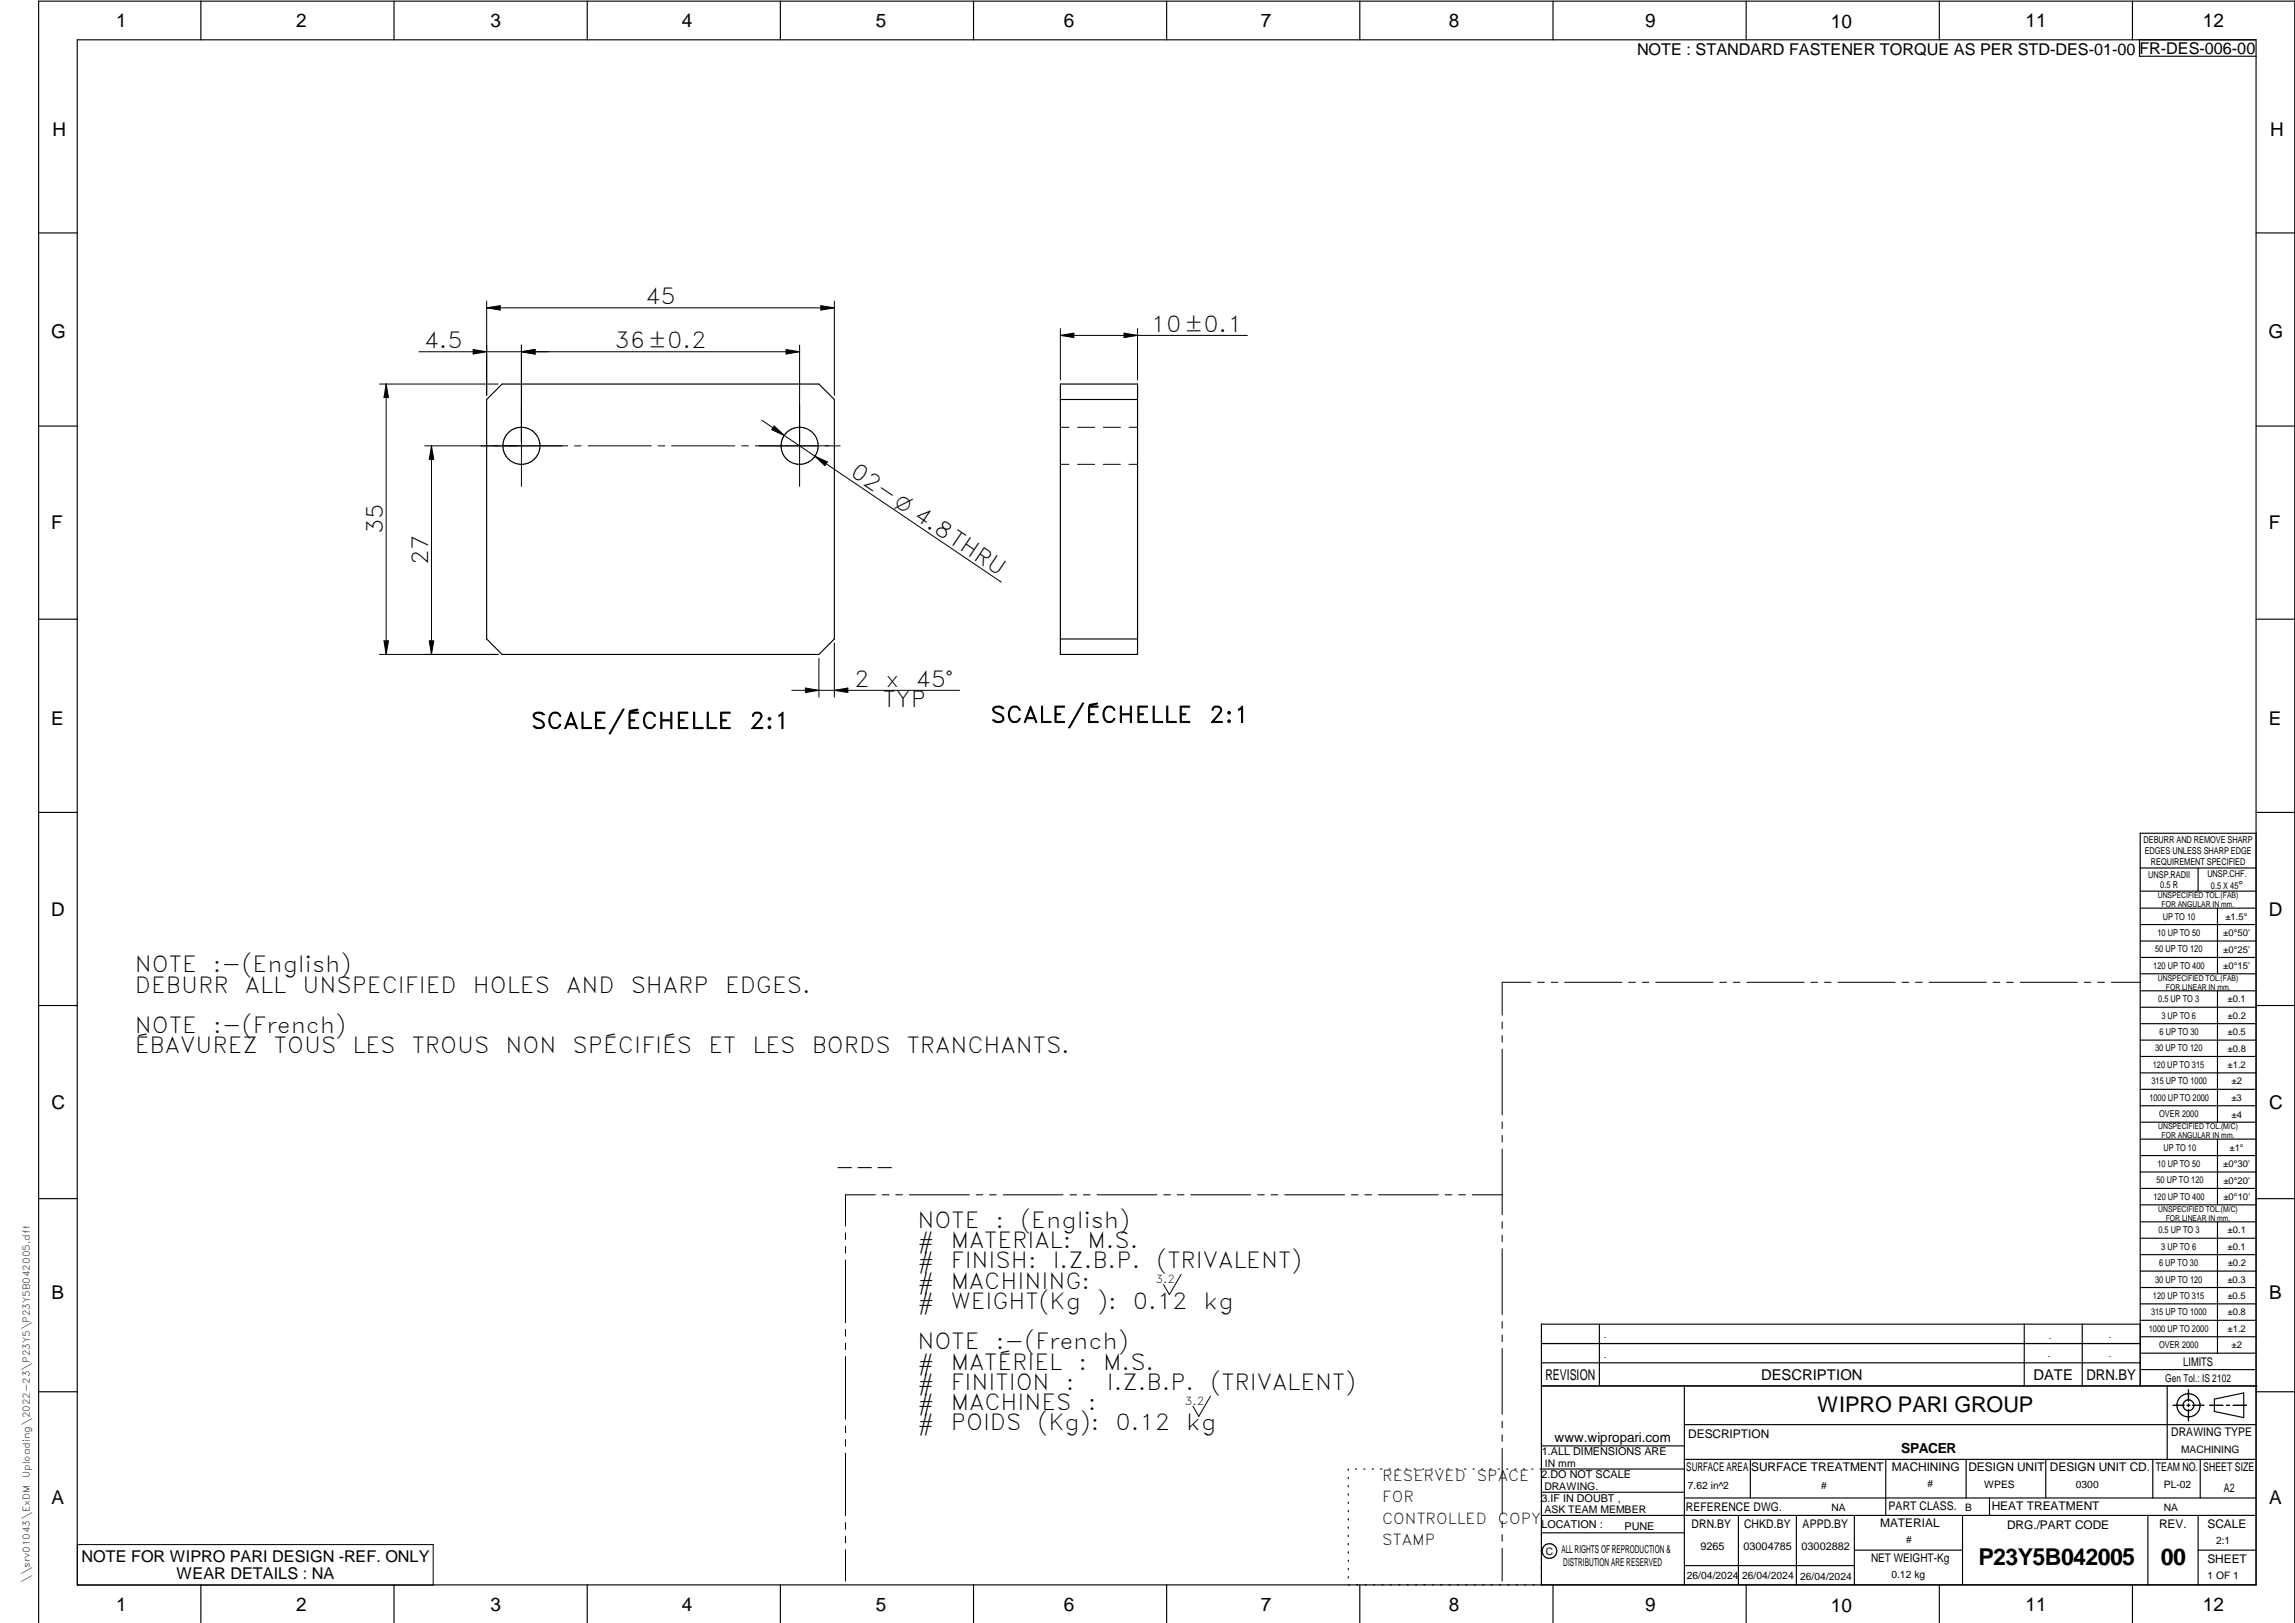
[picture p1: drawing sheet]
<svg xmlns="http://www.w3.org/2000/svg" width="594mm" height="420mm" viewBox="0 0 594 420" stroke-linecap="round" stroke-linejoin="round" font-family="sans-serif">
<defs><g id="words">
<g font-size="6">
<text x="512.1" y="405.2">P23Y5B042005</text>
<text x="559.4" y="405.2">00</text>
</g>
<g font-size="5.7">
<text x="167" y="78.8">45</text>
<text x="297.9" y="85.9">10±0.1</text>
<text x="109.7" y="90.2">4.5</text>
<text x="159.1" y="90.2">36±0.2</text>
<text x="219.8" y="123" transform="rotate(34 219.8 123)">02-O 4.8THRU</text>
<text x="99.1" y="138.4" transform="rotate(-90 99.1 138.4)">35</text>
<text x="110.8" y="146.4" transform="rotate(-90 110.8 146.4)">27</text>
<text x="221.1" y="177.8">2</text>
<text x="229.2" y="177.8">x</text>
<text x="237" y="177.8">45°</text>
<text x="228.5" y="183.1">TYP</text>
<text x="137.4" y="188.6">SCALE/ÉCHELLE</text>
<text x="194" y="188.6">2:1</text>
<text x="256.4" y="187">SCALE/ÉCHELLE</text>
<text x="313" y="187">2:1</text>
<text x="34.9" y="251.7">NOTE</text>
<text x="55.1" y="251.7">:-(English)</text>
<text x="34.9" y="256.9">DEBURR</text>
<text x="63.4" y="256.9">ALL</text>
<text x="78.3" y="256.9">UNSPECIFIED</text>
<text x="122.4" y="256.9">HOLES</text>
<text x="146.6" y="256.9">AND</text>
<text x="163.3" y="256.9">SHARP</text>
<text x="187.7" y="256.9">EDGES.</text>
<text x="34.9" y="267.4">NOTE</text>
<text x="55.2" y="267.4">:-(French)</text>
<text x="34.9" y="272.7">ÉBAVUREZ</text>
<text x="70.9" y="272.7">TOUS</text>
<text x="91.2" y="272.7">LES</text>
<text x="106.6" y="272.7">TROUS</text>
<text x="130.9" y="272.7">NON</text>
<text x="148.2" y="272.7">SPÉCIFIÉS</text>
<text x="183.4" y="272.7">ET</text>
<text x="194.8" y="272.7">LES</text>
<text x="210.1" y="272.7">BORDS</text>
<text x="234.7" y="272.7">TRANCHANTS.</text>
<text x="216.1" y="304.1">---</text>
<text x="237.5" y="317.8">NOTE</text>
<text x="257.7" y="317.8">:</text>
<text x="264.2" y="317.8">(English)</text>
<text x="237.5" y="323.1">#</text>
<text x="246.1" y="323.1">MATERIAL:</text>
<text x="281.5" y="323.1">M.S.</text>
<text x="237.5" y="328.3">#</text>
<text x="246.1" y="328.3">FINISH:</text>
<text x="272.5" y="328.3">I.Z.B.P.</text>
<text x="299.4" y="328.3">(TRIVALENT)</text>
<text x="237.5" y="333.6">#</text>
<text x="246.1" y="333.6">MACHINING:</text>
<text x="237.5" y="338.8">#</text>
<text x="246.1" y="338.8">WEIGHT(Kg</text>
<text x="284" y="338.8">):</text>
<text x="293.3" y="338.8">0.12</text>
<text x="311.6" y="338.8">kg</text>
<text x="237.5" y="349.3">NOTE</text>
<text x="257.7" y="349.3">:-(French)</text>
<text x="237.5" y="354.6">#</text>
<text x="237.5" y="359.8">#</text>
<text x="246.1" y="354.6">MATÉRIEL</text>
<text x="246.1" y="359.8">FINITION</text>
<text x="275.9" y="359.8">:</text>
<text x="279.2" y="354.6">:</text>
<text x="285.6" y="354.6">M.S.</text>
<text x="286.5" y="359.8">I.Z.B.P.</text>
<text x="313.4" y="359.8">(TRIVALENT)</text>
<text x="237.5" y="365.1">#</text>
<text x="246.1" y="365.1">MACHINES</text>
<text x="281.6" y="365.1">:</text>
<text x="237.5" y="370.3">#</text>
<text x="246.1" y="370.3">POIDS</text>
<text x="268.6" y="370.3">(Kg):</text>
<text x="288.8" y="370.3">0.12</text>
<text x="307.1" y="370.3">kg</text>
</g>
<text font-size="5.6" x="470.5" y="365.5">WIPRO PARI GROUP</text>
<g font-size="4.9">
<text x="30" y="7">1</text>
<text x="76.7" y="7">2</text>
<text x="127" y="7">3</text>
<text x="176.5" y="7">4</text>
<text x="226.7" y="7">5</text>
<text x="275.4" y="7">6</text>
<text x="326.4" y="7">7</text>
<text x="375" y="7">8</text>
<text x="425.8" y="7">9</text>
<text x="473.9" y="7.4">10</text>
<text x="524.3" y="7">11</text>
<text x="570.2" y="7">12</text>
<text x="13.6" y="35.2">H</text>
<text x="587.6" y="35.2">H</text>
<text x="13.2" y="87.5">G</text>
<text x="587.2" y="87.5">G</text>
<text x="13.3" y="137.1">F</text>
<text x="587.3" y="137.1">F</text>
<text x="13.3" y="187.6">E</text>
<text x="587.3" y="187.6">E</text>
<text x="13.3" y="237">D</text>
<text x="587.3" y="237">D</text>
<text x="13.4" y="287.1">C</text>
<text x="587.4" y="287.1">C</text>
<text x="13.4" y="336.3">B</text>
<text x="587.4" y="336.3">B</text>
<text x="13.4" y="389.3">A</text>
<text x="587.4" y="389.3">A</text>
<text x="30" y="417">1</text>
<text x="76.7" y="417">2</text>
<text x="127" y="417">3</text>
<text x="176.5" y="417">4</text>
<text x="226.7" y="417">5</text>
<text x="275.4" y="417">6</text>
<text x="326.4" y="417">7</text>
<text x="375" y="417">8</text>
<text x="425.8" y="417">9</text>
<text x="473.9" y="417.4">10</text>
<text x="524.3" y="417">11</text>
<text x="570.2" y="417">12</text>
</g>
<g font-size="4.2">
<text x="423.7" y="14.3">NOTE : STANDARD FASTENER TORQUE AS PER STD-DES-01-00</text>
<text x="553.8" y="14">FR-DES-006-00</text>
<text x="21.1" y="404.4">NOTE FOR WIPRO PARI DESIGN -REF. ONLY</text>
<text x="45.7" y="408.9">WEAR DETAILS : NA</text>
</g>
<g font-size="3.9">
<text x="357.8" y="383.4">RESERVED</text>
<text x="382.3" y="383.4">SPACE</text>
<text x="357.8" y="388.9">FOR</text>
<text x="357.8" y="394.5">CONTROLLED</text>
<text x="387.8" y="394.5">COPY</text>
<text x="357.8" y="400.1">STAMP</text>
</g>
<g font-size="3.8">
<text x="400.1" y="357.1">REVISION</text>
<text x="455.9" y="357.1">DESCRIPTION</text>
<text x="526.4" y="357.1">DATE</text>
<text x="540.1" y="357.1">DRN.BY</text>
</g>
<text font-size="3.6" x="492.2" y="376.2">SPACER</text>
<text font-size="3.5" x="402.4" y="373.3">www.wipropari.com</text>
<g font-size="3.1">
<text x="565.2" y="353.5">LIMITS</text>
<text x="562" y="371.7">DRAWING TYPE</text>
<text x="437" y="372.3">DESCRIPTION</text>
<text x="436.5" y="380.9">SURFACE AREA</text>
<text x="453.3" y="380.9">SURFACE TREATMENT</text>
<text x="489.7" y="380.9">MACHINING</text>
<text x="509.5" y="380.9">DESIGN UNIT</text>
<text x="530.6" y="380.9">DESIGN UNIT CD.</text>
<text x="558" y="380.7">TEAM NO.</text>
<text x="570.3" y="380.7">SHEET SIZE</text>
<text x="575.6" y="386.1">A2</text>
<text x="436.4" y="391.1">REFERENCE DWG.</text>
<text x="437.9" y="395.5">DRN.BY</text>
<text x="451.5" y="395.5">CHKD.BY</text>
<text x="466.6" y="395.5">APPD.BY</text>
<text x="486.7" y="395.4">MATERIAL</text>
<text x="488.9" y="391">PART CLASS.</text>
<text x="515.6" y="391">HEAT TREATMENT</text>
<text x="519.6" y="395.9">DRG./PART CODE</text>
<text x="558.9" y="395.6">REV.</text>
<text x="571.4" y="395.6">SCALE</text>
<text x="484.3" y="404.3">NET WEIGHT-Kg</text>
<text x="571.4" y="404.7">SHEET</text>
</g>
<text font-size="3" x="579.5" y="230.1">°</text>
<g font-size="2.8">
<text x="299.1" y="332.1">3.2</text>
<text x="560.5" y="357.7">Gen Tol.: IS 2102</text>
<text x="306.7" y="363.6">3.2</text>
<text x="399.1" y="376.7">1.ALL DIMENSIONS ARE</text>
<text x="399" y="382.7">2.DO NOT SCALE</text>
<text x="399" y="388.7">3.IF IN DOUBT ,</text>
<text x="399" y="395.5">LOCATION :</text>
<text x="420.5" y="396">PUNE</text>
<text x="440.2" y="401.3">9265</text>
<text x="451.3" y="401.2">03004785</text>
<text x="466.3" y="401.3">03002882</text>
<text x="404.2" y="402">ALL RIGHTS OF REPRODUCTION &amp;</text>
<text x="404.7" y="405.4">DISTRIBUTION ARE RESERVED</text>
</g>
<g font-size="2.7">
<text x="564.6" y="376.2">MACHINING</text>
<text x="399.9" y="379.7">IN mm</text>
<text x="399.8" y="385.7">DRAWING.</text>
<text x="436.9" y="385.5">7.62 in^2</text>
<text x="471.4" y="385.6">#</text>
<text x="498.9" y="385.1">#</text>
<text x="513.6" y="385.3">WPES</text>
<text x="537.3" y="385.2">0300</text>
<text x="560.1" y="385.2">PL-02</text>
<text x="399.8" y="391.8">ASK TEAM MEMBER</text>
<text x="474.1" y="391.2">NA</text>
<text x="508.7" y="391.2">B</text>
<text x="560.1" y="391.2">NA</text>
<text x="493.4" y="399.6">#</text>
<text x="573.6" y="399.8">2:1</text>
<text x="400.1" y="402.5">C</text>
<text x="436.7" y="408.7">26/04/2024</text>
<text x="450.9" y="408.8">26/04/2024</text>
<text x="466" y="409">26/04/2024</text>
<text x="489.6" y="408.5">0.12 kg</text>
<text x="571.5" y="408.7">1 OF 1</text>
</g>
<g font-size="2.5">
<text x="559.2" y="229.9">0.5 R</text>
<text x="572.3" y="230.1">0.5 X 45</text>
<text x="559.4" y="323.5">3 UP TO 6</text>
<text x="558.9" y="327.8">6 UP TO 30</text>
<text x="557.8" y="332">30 UP TO 120</text>
<text x="415.2" y="346.4">.</text>
<text x="530.3" y="346.6">.</text>
<text x="545.9" y="346.4">.</text>
<text x="415.2" y="351.5">.</text>
<text x="530.1" y="351.3">.</text>
<text x="545.9" y="351.4">.</text>
</g>
<g font-size="2.4">
<text x="554.9" y="218.3">DEBURR AND REMOVE SHARP</text>
<text x="555.2" y="221.1">EDGES UNLESS SHARP EDGE</text>
<text x="556.1" y="227.2">UNSP.RADII</text>
<text x="556.8" y="223.8">REQUIREMENT SPECIFIED</text>
<text x="571.4" y="227">UNSP.CHF.</text>
<text x="559.8" y="238">UP TO 10</text>
<text x="576.1" y="238.1">±1.5°</text>
<text x="558.5" y="242.3">10 UP TO 50</text>
<text x="575.5" y="242.3">±0°50'</text>
<text x="557.4" y="250.8">120 UP TO 400</text>
<text x="557.9" y="246.5">50 UP TO 120</text>
<text x="575.5" y="250.8">±0°15'</text>
<text x="575.5" y="246.6">±0°25'</text>
<text x="558.7" y="259.4">0.5 UP TO 3</text>
<text x="559.5" y="263.7">3 UP TO 6</text>
<text x="576.6" y="259.4">±0.1</text>
<text x="576.6" y="263.7">±0.2</text>
<text x="559" y="268">6 UP TO 30</text>
<text x="576.6" y="268">±0.5</text>
<text x="557.9" y="272.2">30 UP TO 120</text>
<text x="576.6" y="272.2">±0.8</text>
<text x="556.9" y="280.7">315 UP TO 1000</text>
<text x="557.3" y="276.5">120 UP TO 315</text>
<text x="576.6" y="276.5">±1.2</text>
<text x="577.7" y="280.7">±2</text>
<text x="556.4" y="284.9">1000 UP TO 2000</text>
<text x="577.6" y="285">±3</text>
<text x="558.9" y="289.2">OVER 2000</text>
<text x="577.7" y="289.3">±4</text>
<text x="560" y="297.9">UP TO 10</text>
<text x="577.1" y="297.9">±1°</text>
<text x="558.5" y="302.1">10 UP TO 50</text>
<text x="575.5" y="302.2">±0°30'</text>
<text x="557.5" y="310.6">120 UP TO 400</text>
<text x="558.2" y="306.4">50 UP TO 120</text>
<text x="575.5" y="310.6">±0°10'</text>
<text x="575.5" y="306.4">±0°20'</text>
<text x="558.8" y="319.2">0.5 UP TO 3</text>
<text x="576.6" y="323.5">±0.1</text>
<text x="576.6" y="319.3">±0.1</text>
<text x="576.7" y="327.8">±0.2</text>
<text x="576.6" y="332">±0.3</text>
<text x="556.8" y="340.6">315 UP TO 1000</text>
<text x="557.3" y="336.3">120 UP TO 315</text>
<text x="576.6" y="336.3">±0.5</text>
<text x="576.6" y="340.6">±0.8</text>
<text x="556.2" y="344.8">1000 UP TO 2000</text>
<text x="576.6" y="344.8">±1.2</text>
<text x="558.9" y="349">OVER 2000</text>
<text x="577.7" y="349">±2</text>
<text x="7.7" y="382.7" transform="rotate(-90 7.7 382.7)">Uploading\2022-23\P23Y5\P23Y5B042005.dft</text>
<text x="7.7" y="409.9" transform="rotate(-90 7.7 409.9)">\\srv01043\ExDM</text>
</g>
<g font-size="2.1">
<text x="558.6" y="232.4">UNSPECIFIED TOL.(FAB)</text>
<text x="559.5" y="234.8">FOR ANGULAR IN mm.</text>
<text x="558.6" y="254">UNSPECIFIED TOL.(FAB)</text>
<text x="560.7" y="256.3">FOR LINEAR IN mm.</text>
<text x="558.7" y="292.4">UNSPECIFIED TOL.(M/C)</text>
<text x="559.6" y="294.7">FOR ANGULAR IN mm.</text>
<text x="558.7" y="313.8">UNSPECIFIED TOL.(M/C)</text>
<text x="560.6" y="316.2">FOR LINEAR IN mm.</text>
</g>
</g></defs>
<g fill="none" stroke="#000" stroke-width=".3">
<path d="M20 10.3h564v400h-564zM52 .3v10M102 .3v10M152 .3v10M202 .3v10M252 .3v10M302 .3v10M352 .3v10M402 .3v10M452 .3v10M502 .3v10M552 .3v10"/>
<path d="M553.8 10.3v4.3h30.2M10 60.3h10M584 60.3h10M130 99.4h82l4 4v62l-4 4h-82l-4-4v-62zM274.5 99.4h20v70h-20zM10 110.3h10M274.5 103.4h20M584 110.3h10M10 160.3h10M274.5 165.4h20M584 160.3h10M10 210.3h10"/>
<path d="M584 215.7h-30v143.1M584 210.3h10M554 230.7h30M554 224.7h30M554 235.1h30M554 239.4h30M569 224.7v6M574 235.1v17M554 243.6h30M554 247.9h30M554 252.1h30M554 256.5h30"/>
<path d="M574 256.5v34M10 260.3h10M554 260.8h30M554 265h30M554 269.3h30M554 273.5h30M554 277.7h30M584 260.3h10M554 282h30M554 286.3h30M554 290.5h30M554 294.9h30"/>
<path d="M554 299.1h30M574 294.9v17M10 310.3h10M554 303.4h30M554 307.7h30M554 311.9h30M554 316.3h30M574 316.3v34M584 310.3h10M554 320.5h30M554 324.8h30M554 329.1h30"/>
<path d="M554 333.3h30M554 337.5h30M399 358.8h185.3M399 352.8h155M399 347.8h155M414 342.8v16M436 358.8v51.5M524 342.8v16M539 342.8v16M554 342.8h-155v67.5M554 341.8h30M554 346.1h30"/>
<path d="M554 350.3h30M554 354.6h30M561 358.8v19M10 360.3h10M399 374.3h37M436 368.8h148M436 377.8h148M453.1 377.8v10M488.1 377.8v14.5M508.9 377.8v10M529.6 377.8v10M557.3 377.8v10"/>
<path d="M569.5 377.8v10M573.2 362.2l7.6-1.6v6.4l-7.6-1.6zM584 360.3h10M349 380.3v.3M349 382.4v.4M349 384.6v.3M349 386.7v.4M349 388.9v.3M349 391v.4M349 393.2v.3M349 395.3v.3M349 397.4v.4"/>
<path d="M349 399.6v.3M350.9 380.3h.3M353 380.3h.3M355.2 380.3h.3M357.4 380.3h.3M359.6 380.3h.3M361.7 380.3h.3M363.9 380.3h.3M366.1 380.3h.3M368.3 380.3h.3M370.4 380.3h.3M372.6 380.3h.3"/>
<path d="M374.8 380.3h.3M376.9 380.3h.4M379.1 380.3h.3M381.3 380.3h.3M383.4 380.3h.4M385.6 380.3h.4M387.8 380.3h.3M390 380.3h.3M392.1 380.3h.4M394.3 380.3h.4M396.5 380.3h.3M399 396.8h37"/>
<path d="M399 392.3h185M399 386.3h37M436 387.8h148M436 380.3h-37.3M450 392.3v18M465 392.3v18M480 392.3v18M508 392.3v18M515 387.8v4.5M556 392.3v18M569 392.3v18M52 410.3v9.8"/>
<path d="M102 410.3v9.8M152 410.3v9.8M202 410.3v9.8M252 410.3v9.8M302 410.3v9.8M349 401.7v.4M349 403.9v.3M349 406v.4M349 408.2v.3M352 410.3v9.8M402 410.3v9.8M436 405.3h44"/>
<path d="M452 410.3v9.8M480 401.3h28M502 410.3v9.8M552 410.3v9.8M569 401.3h15M10 420.1v-419.8h584v419.8"/>
<circle cx="135" cy="115.4" r="4.8"/>
<circle cx="207" cy="115.4" r="4.8"/>
<circle cx="566.5" cy="363.8" r="1.4"/>
<circle cx="566.5" cy="363.8" r="3"/>
<circle cx="401.1" cy="401.5" r="1.91"/>
</g>
<g fill="none" stroke="#000" stroke-width=".26">
<path d="M126 77.9v24.5M126 79.7l3.5-.6v1.2zM126 79.7h90M212.5 79.1l3.5 .6-3.5 .6zM216 77.9v24.5M98.2 99.4h30.7M100 99.4v70M100 99.4l.6 3.5h-1.2zM108.5 91.1h98.5M122.5 90.5l3.5 .6-3.5 .6zM135 91.1l3.5-.6v1.2zM135 89.3v36.6"/>
<path d="M203.5 90.5l3.5 .6-3.5 .6zM207 89.3v36.6M274.5 85.1v13.3M274.5 86.8l3.5-.6v1.2zM274.5 86.8h48.4M291 86.2l3.5 .6-3.5 .6zM294.5 85.1v13.3M109.9 115.4h37.1M111.7 115.4l.6 3.5h-1.2zM111.7 115.4v54M148.7 115.4h1.8M152.2 115.4h16.4"/>
<path d="M170.4 115.4h1.7M173.9 115.4h16.3M192 115.4h1.7M195.5 115.4h22M197.2 108.8l13.8 9.3M200.4 110.3l2.6 2.4-3.2-1.4zM211 118.1l48.2 32.6M211 118.1l3.2 1.5-.7 .9zM274.5 110.6h2.2M278.9 110.6h4.5M285.6 110.6h4.4M292.3 110.6h2.2"/>
<path d="M274.5 120.2h2.2M278.9 120.2h4.5M285.6 120.2h4.4M292.2 120.2h2.3M98.2 169.4h30.7M99.4 165.9h1.2l-.6 3.5zM111.1 165.9h1.2l-.6 3.5zM205 178.7h43.4M208.5 178.1l3.5 .6-3.5 .6zM212 170.5v9.9M216 166.5v13.9M216 178.7l3.5-.6v1.2z"/>
<path d="M396.3 254.3h-7.5v8.5M398 254.3h1.8M401.5 254.3h1.8M405 254.3h14.9M421.6 254.3h1.7M425.1 254.3h1.7M428.6 254.3h14.8M445.2 254.3h1.7M448.7 254.3h1.7M452.2 254.3h14.8M468.8 254.3h1.7M472.3 254.3h1.7"/>
<path d="M475.8 254.3h14.8M492.4 254.3h1.7M495.9 254.3h1.7M499.4 254.3h14.8M515.9 254.3h1.8M519.4 254.3h1.8M522.9 254.3h14.9M539.5 254.3h1.7M543 254.3h1.7M546.5 254.3h7.4M388.8 264.6v1.7M388.8 268.1v1.7"/>
<path d="M388.8 271.6v17M388.8 290.4v1.8M388.8 293.9v1.8M388.8 297.4v17.1M218.9 319.2v1.7M226.6 309.3h-7.7v8.1M228.4 309.3h1.7M231.9 309.3h1.7M235.4 309.3h15.5M252.7 309.3h1.7M256.2 309.3h1.7M259.7 309.3h15.5"/>
<path d="M277 309.3h1.7M280.5 309.3h1.7M284 309.3h15.5M301.2 309.3h1.8M304.8 309.3h1.7M308.2 309.3h15.6M325.5 309.3h1.8M329 309.3h1.8M332.5 309.3h15.6M349.8 309.3h1.8M353.3 309.3h1.7M356.8 309.3h15.5"/>
<path d="M374.1 309.3h1.7M377.6 309.3h1.7M381.1 309.3h7.7M388.8 316.3v1.7M388.8 319.8v1.7M218.9 322.7v1.7M218.9 326.2v16.2M305.7 329.9l-3 5.3-1.5-2.7M388.8 323.3v17M218.9 344.2v1.7M218.9 347.7v1.7M218.9 351.2v16.2"/>
<path d="M388.8 342.1v1.7M388.8 345.6v1.7M388.8 349.1v17.1M218.9 369.2v1.7M218.9 372.7v1.7M218.9 376.2v16.2M313.3 361.4l-3 5.3-1.5-2.7M388.8 367.9v1.8M388.8 371.4v1.7M388.8 374.9v17.1M20 399.9h92.1v10.5h-92.1zM218.9 394.2v1.7"/>
<path d="M218.9 397.7v1.7M388.8 393.8v1.7M388.8 397.3v1.7M218.9 401.2v8.1M388.8 400.8v8.5"/>
</g>
<path d="M566.5 359.8v2.9M562.5 363.8h2.9M566.1 363.8h.8M566.5 363.5v.7M566.5 364.9v2.9M567.6 363.8h2.9M572 363.8h3.4M576.3 363.8h.9M578.1 363.8h3.4" fill="none" stroke="#000" stroke-width=".36"/>
<g fill="#000">
<path d="M126 79.7l3.5-.6v1.2zM212.5 79.1l3.5 .6-3.5 .6zM122.5 90.5l3.5 .6-3.5 .6zM135 91.1l3.5-.6v1.2zM203.5 90.5l3.5 .6-3.5 .6zM274.5 86.8l3.5-.6v1.2zM291 86.2l3.5 .6-3.5 .6zM100 99.4l.6 3.5h-1.2zM111.7 115.4l.6 3.5h-1.2zM200.4 110.3l2.6 2.4-3.2-1.4zM211 118.1l3.2 1.5-.7 .9zM99.4 165.9h1.2l-.6 3.5z"/>
<path d="M111.1 165.9h1.2l-.6 3.5zM208.5 178.1l3.5 .6-3.5 .6zM216 178.7l3.5-.6v1.2z"/>
</g>
<use href="#words"/>
</svg>
